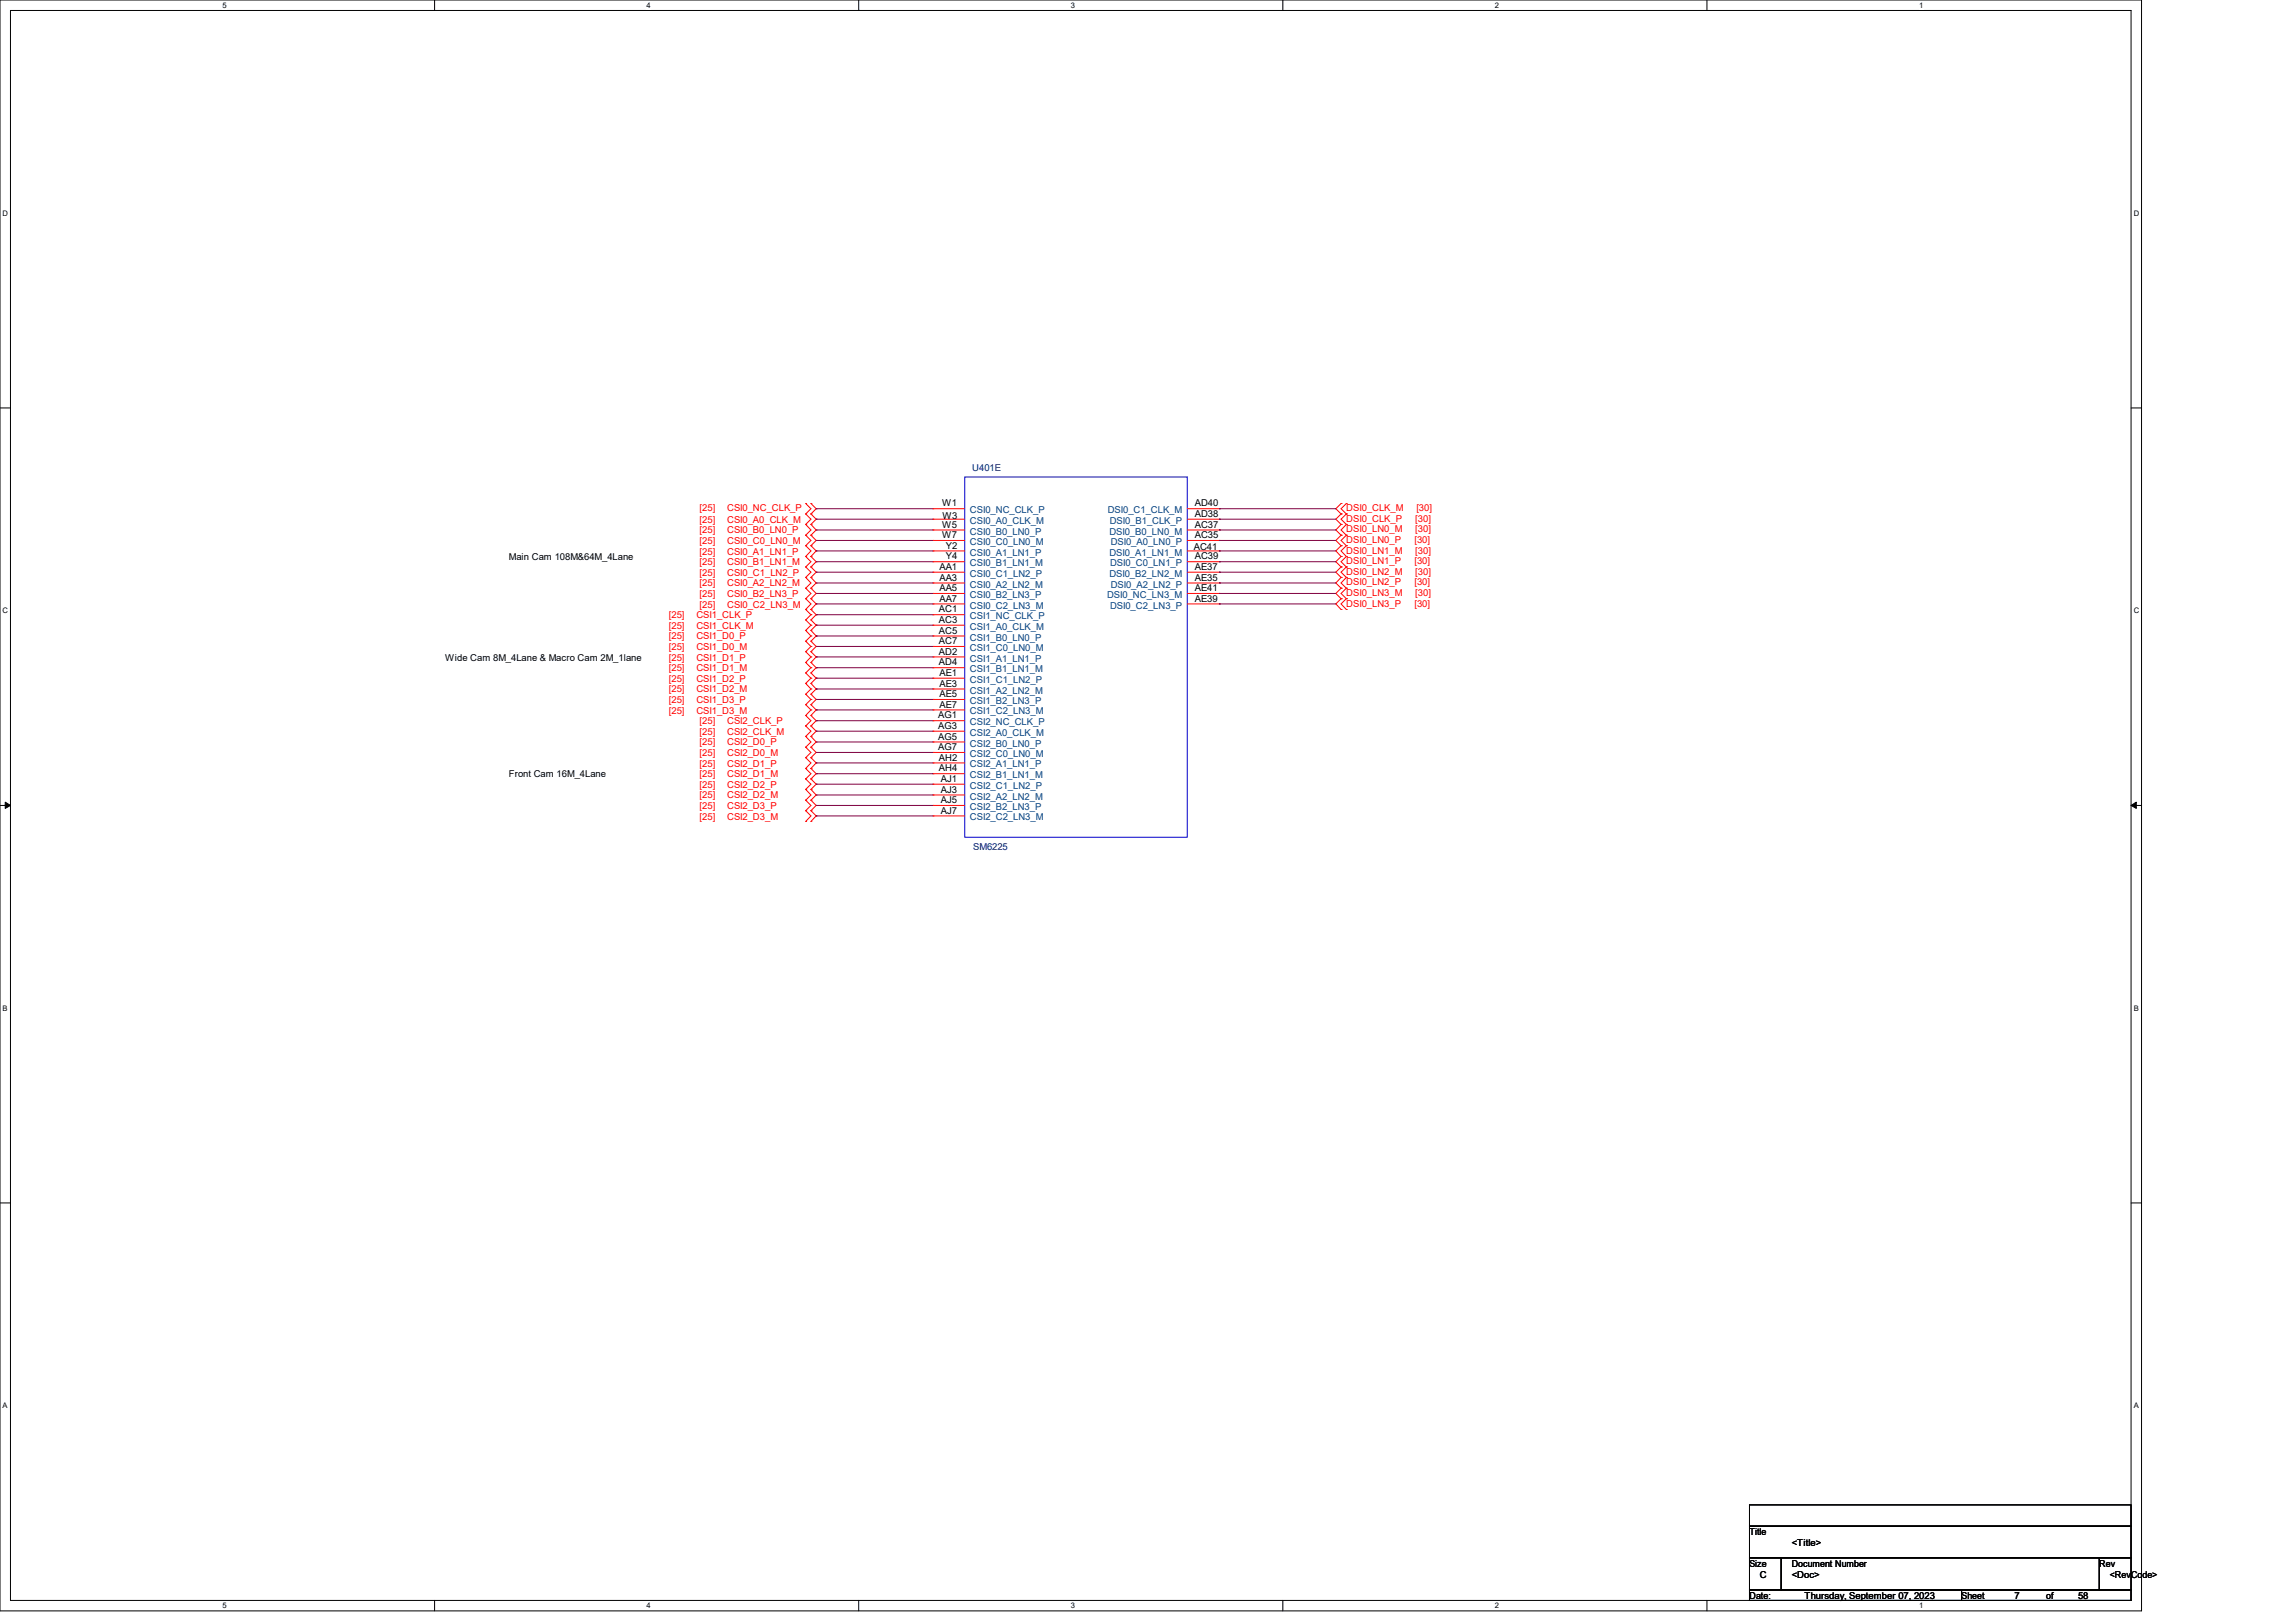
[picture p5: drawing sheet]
<svg xmlns="http://www.w3.org/2000/svg" width="297mm" height="210mm" viewBox="0 0 297 210" stroke-linecap="round" stroke-linejoin="round" font-family="sans-serif">
<defs><g id="words">
<g font-size="1.2">
<text x="121.9" y="65.5">W1</text>
<text x="154.6" y="65.5">AD40</text>
<text x="121.9" y="68.3">W5</text>
<text x="121.9" y="69.6">W7</text>
<text x="121.9" y="67.1">W3</text>
<text x="122.3" y="71">Y2</text>
<text x="154.4" y="71.2">AC41</text>
<text x="154.6" y="66.9">AD38</text>
<text x="154.6" y="68.3">AC37</text>
<text x="154.6" y="69.6">AC35</text>
<text x="65.8" y="72.4">Main Cam 108M&amp;64M_4Lane</text>
<text x="121.5" y="73.7">AA1</text>
<text x="121.5" y="75.1">AA3</text>
<text x="121.5" y="76.5">AA5</text>
<text x="121.5" y="77.9">AA7</text>
<text x="122.3" y="72.4">Y4</text>
<text x="154.6" y="72.4">AC39</text>
<text x="154.6" y="73.7">AE37</text>
<text x="154.6" y="75.1">AE35</text>
<text x="154.6" y="76.5">AE41</text>
<text x="154.6" y="77.9">AE39</text>
<text x="121.5" y="79.2">AC1</text>
<text x="121.5" y="80.6">AC3</text>
<text x="121.5" y="82">AC5</text>
<text x="121.5" y="83.4">AC7</text>
<text x="57.6" y="85.5">Wide Cam 8M_4Lane &amp; Macro Cam 2M_1lane</text>
<text x="121.5" y="84.7">AD2</text>
<text x="121.5" y="86.1">AD4</text>
<text x="121.5" y="87.5">AE1</text>
<text x="121.5" y="88.9">AE3</text>
<text x="121.4" y="93">AG1</text>
<text x="121.4" y="94.3">AG3</text>
<text x="121.4" y="95.7">AG5</text>
<text x="121.5" y="90.2">AE5</text>
<text x="121.5" y="91.6">AE7</text>
<text x="65.8" y="100.6">Front Cam 16M_4Lane</text>
<text x="121.4" y="97.1">AG7</text>
<text x="121.5" y="98.4">AH2</text>
<text x="121.5" y="99.8">AH4</text>
<text x="121.7" y="101.2">AJ1</text>
<text x="121.7" y="102.6">AJ3</text>
<text x="121.7" y="103.9">AJ5</text>
<text x="121.7" y="105.3">AJ7</text>
<text x="226.3" y="198.6">Title</text>
<text x="226.3" y="202.7">Size</text>
<text x="231.8" y="202.7">Document Number</text>
<text x="231.8" y="200">&lt;Title&gt;</text>
<text x="271.6" y="202.7">Rev</text>
<text x="226.3" y="206.9">Date:</text>
<text x="227.7" y="204.1">C</text>
<text x="231.8" y="204.1">&lt;Doc&gt;</text>
<text x="233.4" y="206.9">Thursday, September 07, 2023</text>
<text x="253.7" y="206.9">Sheet</text>
<text x="260.6" y="206.9">7</text>
<text x="264.7" y="206.9">of</text>
<text x="268.8" y="206.9">58</text>
<text x="272.9" y="204.1">&lt;RevCode&gt;</text>
</g>
<g font-size="1.2" fill="#000080">
<text x="125.8" y="60.9">U401E</text>
<text x="125.9" y="110">SM6225</text>
</g>
<g font-size="1.2" fill="#f00">
<text x="90.5" y="67.6">[25]</text>
<text x="90.5" y="69">[25]</text>
<text x="90.5" y="70.4">[25]</text>
<text x="90.5" y="71.8">[25]</text>
<text x="90.5" y="66.1">[25]</text>
<text x="94.1" y="67.6">CSI0_A0_CLK_M</text>
<text x="94.1" y="69">CSI0_B0_LN0_P</text>
<text x="94.1" y="70.4">CSI0_C0_LN0_M</text>
<text x="94.1" y="71.8">CSI0_A1_LN1_P</text>
<text x="94.1" y="66.1">CSI0_NC_CLK_P</text>
<text x="174.2" y="66.1">DSI0_CLK_M</text>
<text x="174.2" y="67.5">DSI0_CLK_P</text>
<text x="174.2" y="68.9">DSI0_LN0_M</text>
<text x="174.2" y="70.3">DSI0_LN0_P</text>
<text x="174.2" y="71.6">DSI0_LN1_M</text>
<text x="183" y="70.3">[30]</text>
<text x="183.1" y="67.5">[30]</text>
<text x="183.1" y="68.9">[30]</text>
<text x="183.1" y="71.6">[30]</text>
<text x="183.2" y="66.1">[30]</text>
<text x="90.5" y="73.2">[25]</text>
<text x="90.5" y="74.5">[25]</text>
<text x="90.5" y="75.9">[25]</text>
<text x="90.5" y="77.3">[25]</text>
<text x="94.1" y="73.2">CSI0_B1_LN1_M</text>
<text x="94.1" y="74.5">CSI0_C1_LN2_P</text>
<text x="94.1" y="75.9">CSI0_A2_LN2_M</text>
<text x="94.1" y="77.3">CSI0_B2_LN3_P</text>
<text x="174.2" y="73">DSI0_LN1_P</text>
<text x="174.2" y="74.4">DSI0_LN2_M</text>
<text x="174.2" y="75.7">DSI0_LN2_P</text>
<text x="174.2" y="77.1">DSI0_LN3_M</text>
<text x="183" y="73">[30]</text>
<text x="183" y="75.7">[30]</text>
<text x="183.1" y="74.4">[30]</text>
<text x="183.1" y="77.1">[30]</text>
<text x="86.5" y="80">[25]</text>
<text x="86.5" y="81.4">[25]</text>
<text x="86.5" y="82.7">[25]</text>
<text x="90.1" y="80">CSI1_CLK_P</text>
<text x="90.1" y="81.4">CSI1_CLK_M</text>
<text x="90.1" y="82.7">CSI1_D0_P</text>
<text x="90.5" y="78.6">[25]</text>
<text x="94.1" y="78.6">CSI0_C2_LN3_M</text>
<text x="174.2" y="78.5">DSI0_LN3_P</text>
<text x="183" y="78.5">[30]</text>
<text x="86.5" y="84.1">[25]</text>
<text x="86.5" y="85.5">[25]</text>
<text x="86.5" y="86.9">[25]</text>
<text x="86.5" y="88.2">[25]</text>
<text x="86.5" y="89.6">[25]</text>
<text x="90.1" y="84.1">CSI1_D0_M</text>
<text x="90.1" y="85.5">CSI1_D1_P</text>
<text x="90.1" y="86.9">CSI1_D1_M</text>
<text x="90.1" y="88.2">CSI1_D2_P</text>
<text x="90.1" y="89.6">CSI1_D2_M</text>
<text x="86.5" y="91">[25]</text>
<text x="86.5" y="92.3">[25]</text>
<text x="90.1" y="91">CSI1_D3_P</text>
<text x="90.1" y="92.3">CSI1_D3_M</text>
<text x="90.5" y="93.7">[25]</text>
<text x="90.5" y="95.1">[25]</text>
<text x="94.1" y="93.7">CSI2_CLK_P</text>
<text x="94.1" y="95.1">CSI2_CLK_M</text>
<text x="90.5" y="96.4">[25]</text>
<text x="90.5" y="97.8">[25]</text>
<text x="90.5" y="99.2">[25]</text>
<text x="90.5" y="100.6">[25]</text>
<text x="90.5" y="101.9">[25]</text>
<text x="94.1" y="96.4">CSI2_D0_P</text>
<text x="94.1" y="97.8">CSI2_D0_M</text>
<text x="94.1" y="99.2">CSI2_D1_P</text>
<text x="94.1" y="100.6">CSI2_D1_M</text>
<text x="94.1" y="101.9">CSI2_D2_P</text>
<text x="90.5" y="103.3">[25]</text>
<text x="90.5" y="104.7">[25]</text>
<text x="90.5" y="106">[25]</text>
<text x="94.1" y="103.3">CSI2_D2_M</text>
<text x="94.1" y="104.7">CSI2_D3_P</text>
<text x="94.1" y="106">CSI2_D3_M</text>
</g>
<g font-size="1.2" fill="#004080">
<text x="125.5" y="66.4">CSI0_NC_CLK_P</text>
<text x="125.5" y="67.8">CSI0_A0_CLK_M</text>
<text x="125.5" y="69.2">CSI0_B0_LN0_P</text>
<text x="125.5" y="70.5">CSI0_C0_LN0_M</text>
<text x="125.5" y="71.9">CSI0_A1_LN1_P</text>
<text x="143.3" y="66.4">DSI0_C1_CLK_M</text>
<text x="143.5" y="69.2">DSI0_B0_LN0_M</text>
<text x="143.5" y="71.9">DSI0_A1_LN1_M</text>
<text x="143.6" y="67.8">DSI0_B1_CLK_P</text>
<text x="143.7" y="70.5">DSI0_A0_LN0_P</text>
<text x="125.5" y="73.3">CSI0_B1_LN1_M</text>
<text x="125.5" y="74.6">CSI0_C1_LN2_P</text>
<text x="125.5" y="76">CSI0_A2_LN2_M</text>
<text x="125.5" y="77.4">CSI0_B2_LN3_P</text>
<text x="143.2" y="77.4">DSI0_NC_LN3_M</text>
<text x="143.5" y="74.6">DSI0_B2_LN2_M</text>
<text x="143.6" y="73.3">DSI0_C0_LN1_P</text>
<text x="143.7" y="76">DSI0_A2_LN2_P</text>
<text x="125.5" y="78.7">CSI0_C2_LN3_M</text>
<text x="125.5" y="80.1">CSI1_NC_CLK_P</text>
<text x="125.5" y="81.5">CSI1_A0_CLK_M</text>
<text x="125.5" y="82.9">CSI1_B0_LN0_P</text>
<text x="143.6" y="78.7">DSI0_C2_LN3_P</text>
<text x="125.5" y="84.2">CSI1_C0_LN0_M</text>
<text x="125.5" y="85.6">CSI1_A1_LN1_P</text>
<text x="125.5" y="87">CSI1_B1_LN1_M</text>
<text x="125.5" y="88.3">CSI1_C1_LN2_P</text>
<text x="125.5" y="89.7">CSI1_A2_LN2_M</text>
<text x="125.5" y="91.1">CSI1_B2_LN3_P</text>
<text x="125.5" y="92.5">CSI1_C2_LN3_M</text>
<text x="125.5" y="93.9">CSI2_NC_CLK_P</text>
<text x="125.5" y="95.2">CSI2_A0_CLK_M</text>
<text x="125.5" y="96.6">CSI2_B0_LN0_P</text>
<text x="125.5" y="98">CSI2_C0_LN0_M</text>
<text x="125.5" y="99.3">CSI2_A1_LN1_P</text>
<text x="125.5" y="100.7">CSI2_B1_LN1_M</text>
<text x="125.5" y="102.1">CSI2_C1_LN2_P</text>
<text x="125.5" y="103.5">CSI2_A2_LN2_M</text>
<text x="125.5" y="104.8">CSI2_B2_LN3_P</text>
<text x="125.5" y="106.2">CSI2_C2_LN3_M</text>
</g>
<g font-size="1">
<text x="28.8" y="1">5</text>
<text x="83.7" y="1">4</text>
<text x="138.5" y="1">3</text>
<text x="193.4" y="1">2</text>
<text x="248.2" y="1">1</text>
<text x=".3" y="27.9">D</text>
<text x="276" y="27.9">D</text>
<text x=".3" y="79.4">C</text>
<text x="276" y="79.4">C</text>
<text x=".3" y="130.8">B</text>
<text x="276" y="130.8">B</text>
<text x=".3" y="182.2">A</text>
<text x="276" y="182.2">A</text>
<text x="28.8" y="208.1">5</text>
<text x="83.7" y="208.1">4</text>
<text x="138.5" y="208.1">3</text>
<text x="193.4" y="208.1">2</text>
<text x="248.2" y="208.1">1</text>
</g>
</g></defs>
<path d="M0 0h277v208.4h-277zM1.4 1.4h274.3v205.7h-274.3z" fill="none" stroke="#000" stroke-width=".13"/>
<g fill="#fff">
<path d="M28.8 .1h.5v1.1h-.5z"/>
<path d="M28.8 207.2h.5v1.1h-.5z"/>
</g>
<path d="M56.2 0v1.4M56.2 207.1v1.3" fill="none" stroke="#000" stroke-width=".13"/>
<g fill="#fff">
<path d="M83.7 .1h.5v1.1h-.5z"/>
<path d="M83.7 207.2h.5v1.1h-.5z"/>
</g>
<path d="M111.1 0v1.4M111.1 207.1v1.3" fill="none" stroke="#000" stroke-width=".13"/>
<g fill="#fff">
<path d="M138.5 .1h.6v1.1h-.6z"/>
<path d="M138.5 207.2h.6v1.1h-.6z"/>
</g>
<path d="M165.9 0v1.4M165.9 207.1v1.3" fill="none" stroke="#000" stroke-width=".13"/>
<g fill="#fff">
<path d="M193.4 .1h.5v1.1h-.5z"/>
<path d="M193.4 207.2h.5v1.1h-.5z"/>
</g>
<path d="M220.8 0v1.4M220.8 207.1v1.3" fill="none" stroke="#000" stroke-width=".13"/>
<g fill="#fff">
<path d="M248.2 .1h.6v1.1h-.6z"/>
<path d="M248.2 207.2h.6v1.1h-.6z"/>
<path d="M.3 27.1h.8v1.1h-.8z"/>
<path d="M276 27.1h.7v1.1h-.7z"/>
<path d="M.3 78.5h.8v1.1h-.8z"/>
<path d="M276 78.5h.7v1.1h-.7z"/>
</g>
<path d="M0 52.8h1.4M275.7 52.8h1.3" fill="none" stroke="#000" stroke-width=".13"/>
<g fill="#fff">
<path d="M.3 129.9h.7v1.1h-.7z"/>
<path d="M276 129.9h.6v1.1h-.6z"/>
</g>
<path d="M0 104.2h1.4M275.7 104.2h1.3" fill="none" stroke="#000" stroke-width=".13"/>
<path d="M.7 103.8l.7 .4-.7 .4zM275.7 104.2l.7-.4v.8z" fill="#000" stroke="#000" stroke-width=".13"/>
<g fill="#fff">
<path d="M.3 181.4h.7v1.1h-.7z"/>
<path d="M276 181.4h.6v1.1h-.6z"/>
</g>
<path d="M0 155.7h1.4M275.7 155.7h1.3M226.3 194.7h49.4v2.8h-49.4zM226.3 197.5h49.4v4.1h-49.4zM226.3 201.6h4.1v4.1h-4.1zM226.3 205.7h27.4v1.4h-27.4zM230.4 201.6h41.2v4.1h-41.2zM253.7 205.7h22v1.4h-22zM271.6 201.6h4.1v4.1h-4.1z" fill="none" stroke="#000" stroke-width=".13"/>
<g fill="none" stroke="#f00" stroke-width=".13">
<path d="M104.2 66.5h.1M104.2 67.9h.1M104.2 69.3h.1M104.2 70.6h.1M104.2 72h.1M104.2 73.4h.1M104.2 74.7h.1M104.2 76.1h.1M104.2 77.5h.1M104.2 78.9h.1M104.2 65.2h.1M104.2 66.5l.7 .7-.7 .7"/>
<path d="M104.2 67.9l.7 .7-.7 .7M104.2 69.3l.7 .6-.7 .7M104.2 70.6l.7 .7-.7 .7M104.2 72l.7 .7-.7 .7M104.2 73.4l.7 .6-.7 .7M104.2 74.7l.7 .7-.7 .7M104.2 76.1l.7 .7-.7 .7M104.2 77.5l.7 .6-.7 .8M104.2 65.2l.7 .6-.7 .7M104.2 78.9l.7 .6M104.9 67.9h.1M104.9 66.5h.1"/>
<path d="M104.9 69.3h.1M104.9 70.6h.1M104.9 72h.1M104.9 73.4h.1M104.9 74.7h.1M104.9 76.1h.1M104.9 77.5h.1M104.9 78.9h.1M104.9 65.2h.1M104.9 79.5h.1M104.9 66.5l.7 .7-.7 .7M104.9 67.9l.7 .7-.7 .7"/>
<path d="M104.9 69.3l.7 .6-.7 .7M104.9 70.6l.7 .7-.7 .7M104.9 72l.7 .7-.7 .7M104.9 73.4l.7 .6-.7 .7M104.9 74.7l.7 .7-.7 .7M104.9 76.1l.7 .7-.7 .7M104.9 77.5l.7 .6-.7 .8M104.9 65.2l.7 .6-.7 .7M104.9 79.5l-.7 .7M104.9 78.9l.7 .6M105.6 79.5h.1M105.6 79.5l-.7 .7"/>
<path d="M120.7 65.8h.1M120.7 67.2h.1M120.7 68.6h.1M120.7 69.9h.1M120.7 71.3h.1M120.7 72.7h.1M120.7 74h.1M120.7 75.4h.1M120.7 76.8h.1M120.7 78.1h.1M120.7 79.5h.1M120.7 65.8h4.1"/>
<path d="M120.7 67.2h4.1M120.7 68.6h4.1M120.7 69.9h4.1M120.7 71.3h4.1M120.7 72.7h4.1M120.7 74h4.1M120.7 75.4h4.1M120.7 76.8h4.1M120.7 78.1h4.1M120.7 79.5h4.1M153.6 65.8h4.1M153.6 67.2h4.1"/>
<path d="M153.6 68.6h4.1M153.6 69.9h4.1M153.6 71.3h4.1M153.6 72.7h4.1M153.6 74h4.1M153.6 75.4h4.1M153.6 76.8h4.1M153.6 78.1h4.1M157.7 65.8h.1M157.7 67.2h.1M157.7 68.6h.1M157.7 69.9h.1"/>
<path d="M157.7 71.3h.1M157.7 72.7h.1M157.7 74h.1M157.7 75.4h.1M157.7 76.8h.1M157.7 78.1h.1M173.5 65.2h.1M173.5 66.5h.1M173.5 67.9h.1M173.5 69.3h.1M173.5 70.6h.1M173.5 72h.1"/>
<path d="M173.5 73.4h.1M173.5 74.7h.1M173.5 76.1h.1M173.5 77.5h.1M173.5 78.9h.1M173.5 65.2l-.7 .6 .7 .7M173.5 66.5l-.7 .7 .7 .7M173.5 67.9l-.7 .7 .7 .7M173.5 69.3l-.7 .6 .7 .7M173.5 70.6l-.7 .7 .7 .7M173.5 72l-.7 .7 .7 .7M173.5 73.4l-.7 .6 .7 .7"/>
<path d="M173.5 74.7l-.7 .7 .7 .7M173.5 76.1l-.7 .7 .7 .7M173.5 77.5l-.7 .6 .7 .8M174.2 66.5h.1M174.2 65.2h.1M174.2 67.9h.1M174.2 69.3h.1M174.2 70.6h.1M174.2 72h.1M174.2 73.4h.1M174.2 74.7h.1M174.2 76.1h.1"/>
<path d="M174.2 77.5h.1M174.2 78.9h.1M174.2 65.2l-.7 .6 .7 .7M174.2 66.5l-.7 .7 .7 .7M174.2 67.9l-.7 .7 .7 .7M174.2 69.3l-.7 .6 .7 .7M174.2 70.6l-.7 .7 .7 .7M174.2 72l-.7 .7 .7 .7M174.2 73.4l-.7 .6 .7 .7M174.2 74.7l-.7 .7 .7 .7M174.2 76.1l-.7 .7 .7 .7M174.2 77.5l-.7 .6 .7 .8"/>
<path d="M104.2 92.6h.1M104.2 93.9h.1M104.2 95.3h.1M104.2 96.7h.1M104.2 98h.1M104.2 99.4h.1M104.2 80.2h.1M104.2 81.6h.1M104.2 83h.1M104.2 84.3h.1M104.2 85.7h.1M104.2 87.1h.1"/>
<path d="M104.2 88.4h.1M104.2 89.8h.1M104.2 91.2h.1M104.2 92.6l.7 .7-.7 .6M104.2 93.9l.7 .7-.7 .7M104.2 95.3l.7 .7-.7 .7M104.2 96.7l.7 .7-.7 .6M104.2 98l.7 .7-.7 .7M104.2 99.4l.7 .7-.7 .7M104.2 80.2l.7 .7M104.2 81.6l.7 .7M104.2 83l.7 .7"/>
<path d="M104.2 84.3l.7 .7M104.2 85.7l.7 .7M104.2 87.1l.7 .7M104.2 88.4l.7 .8M104.2 89.8l.7 .7M104.2 91.2l.7 .7M104.9 93.9h.1M104.9 92.6h.1M104.9 95.3h.1M104.9 96.7h.1M104.9 98h.1M104.9 99.4h.1"/>
<path d="M104.9 80.9h.1M104.9 80.2h.1M104.9 82.3h.1M104.9 81.6h.1M104.9 83.7h.1M104.9 83h.1M104.9 85h.1M104.9 84.3h.1M104.9 86.4h.1M104.9 85.7h.1M104.9 87.8h.1M104.9 87.1h.1"/>
<path d="M104.9 89.2h.1M104.9 88.4h.1M104.9 90.5h.1M104.9 89.8h.1M104.9 91.9h.1M104.9 91.2h.1M104.9 92.6l.7 .7-.7 .6M104.9 93.9l.7 .7-.7 .7M104.9 95.3l.7 .7-.7 .7M104.9 96.7l.7 .7-.7 .6M104.9 98l.7 .7-.7 .7M104.9 99.4l.7 .7-.7 .7"/>
<path d="M104.9 80.9l-.7 .7M104.9 80.2l.7 .7M104.9 82.3l-.7 .7M104.9 81.6l.7 .7M104.9 83.7l-.7 .6M104.9 83l.7 .7M104.9 85l-.7 .7M104.9 84.3l.7 .7M104.9 86.4l-.7 .7M104.9 85.7l.7 .7M104.9 87.8l-.7 .6M104.9 87.1l.7 .7"/>
<path d="M104.9 89.2l-.7 .6M104.9 88.4l.7 .8M104.9 90.5l-.7 .7M104.9 89.8l.7 .7M104.9 91.9l-.7 .7M104.9 91.2l.7 .7M105.6 80.9h.1M105.6 82.3h.1M105.6 83.7h.1M105.6 85h.1M105.6 86.4h.1M105.6 87.8h.1"/>
<path d="M105.6 89.2h.1M105.6 90.5h.1M105.6 91.9h.1M105.6 80.9l-.7 .7M105.6 82.3l-.7 .7M105.6 83.7l-.7 .6M105.6 85l-.7 .7M105.6 86.4l-.7 .7M105.6 87.8l-.7 .6M105.6 89.2l-.7 .6M105.6 90.5l-.7 .7M105.6 91.9l-.7 .7"/>
<path d="M120.7 80.9h.1M120.7 82.3h.1M120.7 83.7h.1M120.7 85h.1M120.7 86.4h.1M120.7 87.8h.1M120.7 89.2h.1M120.7 90.5h.1M120.7 91.9h.1M120.7 93.3h.1M120.7 94.6h.1M120.7 96h.1"/>
<path d="M120.7 97.4h.1M120.7 98.7h.1M120.7 80.9h4.1M120.7 82.3h4.1M120.7 83.7h4.1M120.7 85h4.1M120.7 86.4h4.1M120.7 87.8h4.1M120.7 89.2h4.1M120.7 90.5h4.1M120.7 91.9h4.1M120.7 93.3h4.1"/>
<path d="M120.7 94.6h4.1M120.7 96h4.1M120.7 97.4h4.1M120.7 98.7h4.1M104.2 100.8h.1M104.2 102.2h.1M104.2 103.5h.1M104.2 104.9h.1M104.2 106.3h.1M104.2 100.8l.7 .7-.7 .7M104.2 102.2l.7 .7-.7 .6M104.2 103.5l.7 .7-.7 .7"/>
<path d="M104.2 104.9l.7 .7-.7 .7M104.9 100.8h.1M104.9 102.2h.1M104.9 103.5h.1M104.9 104.9h.1M104.9 106.3h.1M104.9 100.8l.7 .7-.7 .7M104.9 102.2l.7 .7-.7 .6M104.9 103.5l.7 .7-.7 .7M104.9 104.9l.7 .7-.7 .7M120.7 100.1h.1M120.7 101.5h.1"/>
<path d="M120.7 102.9h.1M120.7 104.2h.1M120.7 105.6h.1M120.7 100.1h4.1M120.7 101.5h4.1M120.7 102.9h4.1M120.7 104.2h4.1M120.7 105.6h4.1"/>
</g>
<path d="M124.8 61.7h28.8v46.6h-28.8z" fill="none" stroke="#00f" stroke-width=".13"/>
<g fill="none" stroke="#800040" stroke-width=".13">
<path d="M105.6 67.2h.1M105.6 68.6h.1M105.6 69.9h.1M105.6 71.3h.1M105.6 72.7h.1M105.6 74h.1M105.6 75.4h.1M105.6 76.8h.1M105.6 78.1h.1M105.6 65.8h.1M105.6 79.5h.1M105.6 65.8h15.1"/>
<path d="M105.6 67.2h15.1M105.6 68.6h15.1M105.6 69.9h15.1M105.6 71.3h15.1M105.6 72.7h15.1M105.6 74h15.1M105.6 75.4h15.1M105.6 76.8h15.1M105.6 78.1h15.1M105.6 79.5h15.1M157.7 65.8h.1M157.7 67.2h.1"/>
<path d="M157.7 68.6h.1M157.7 69.9h.1M157.7 71.3h.1M157.7 72.7h.1M157.7 74h.1M157.7 75.4h.1M157.7 76.8h.1M157.7 78.1h.1M157.7 65.8h15.1M157.7 67.2h15.1M157.7 68.6h15.1M157.7 69.9h15.1"/>
<path d="M157.7 71.3h15.1M157.7 72.7h15.1M157.7 74h15.1M157.7 75.4h15.1M157.7 76.8h15.1M157.7 78.1h15.1M105.6 93.3h.1M105.6 94.6h.1M105.6 96h.1M105.6 97.4h.1M105.6 98.7h.1M105.6 80.9h.1"/>
<path d="M105.6 82.3h.1M105.6 83.7h.1M105.6 85h.1M105.6 86.4h.1M105.6 87.8h.1M105.6 89.2h.1M105.6 90.5h.1M105.6 91.9h.1M105.6 93.3h15.1M105.6 94.6h15.1M105.6 96h15.1M105.6 97.4h15.1"/>
<path d="M105.6 98.7h15.1M105.6 80.9h15.1M105.6 82.3h15.1M105.6 83.7h15.1M105.6 85h15.1M105.6 86.4h15.1M105.6 87.8h15.1M105.6 89.2h15.1M105.6 90.5h15.1M105.6 91.9h15.1M105.6 100.1h.1M105.6 101.5h.1"/>
<path d="M105.6 102.9h.1M105.6 104.2h.1M105.6 105.6h.1M105.6 100.1h15.1M105.6 101.5h15.1M105.6 102.9h15.1M105.6 104.2h15.1M105.6 105.6h15.1"/>
</g>
<use href="#words"/>
</svg>
